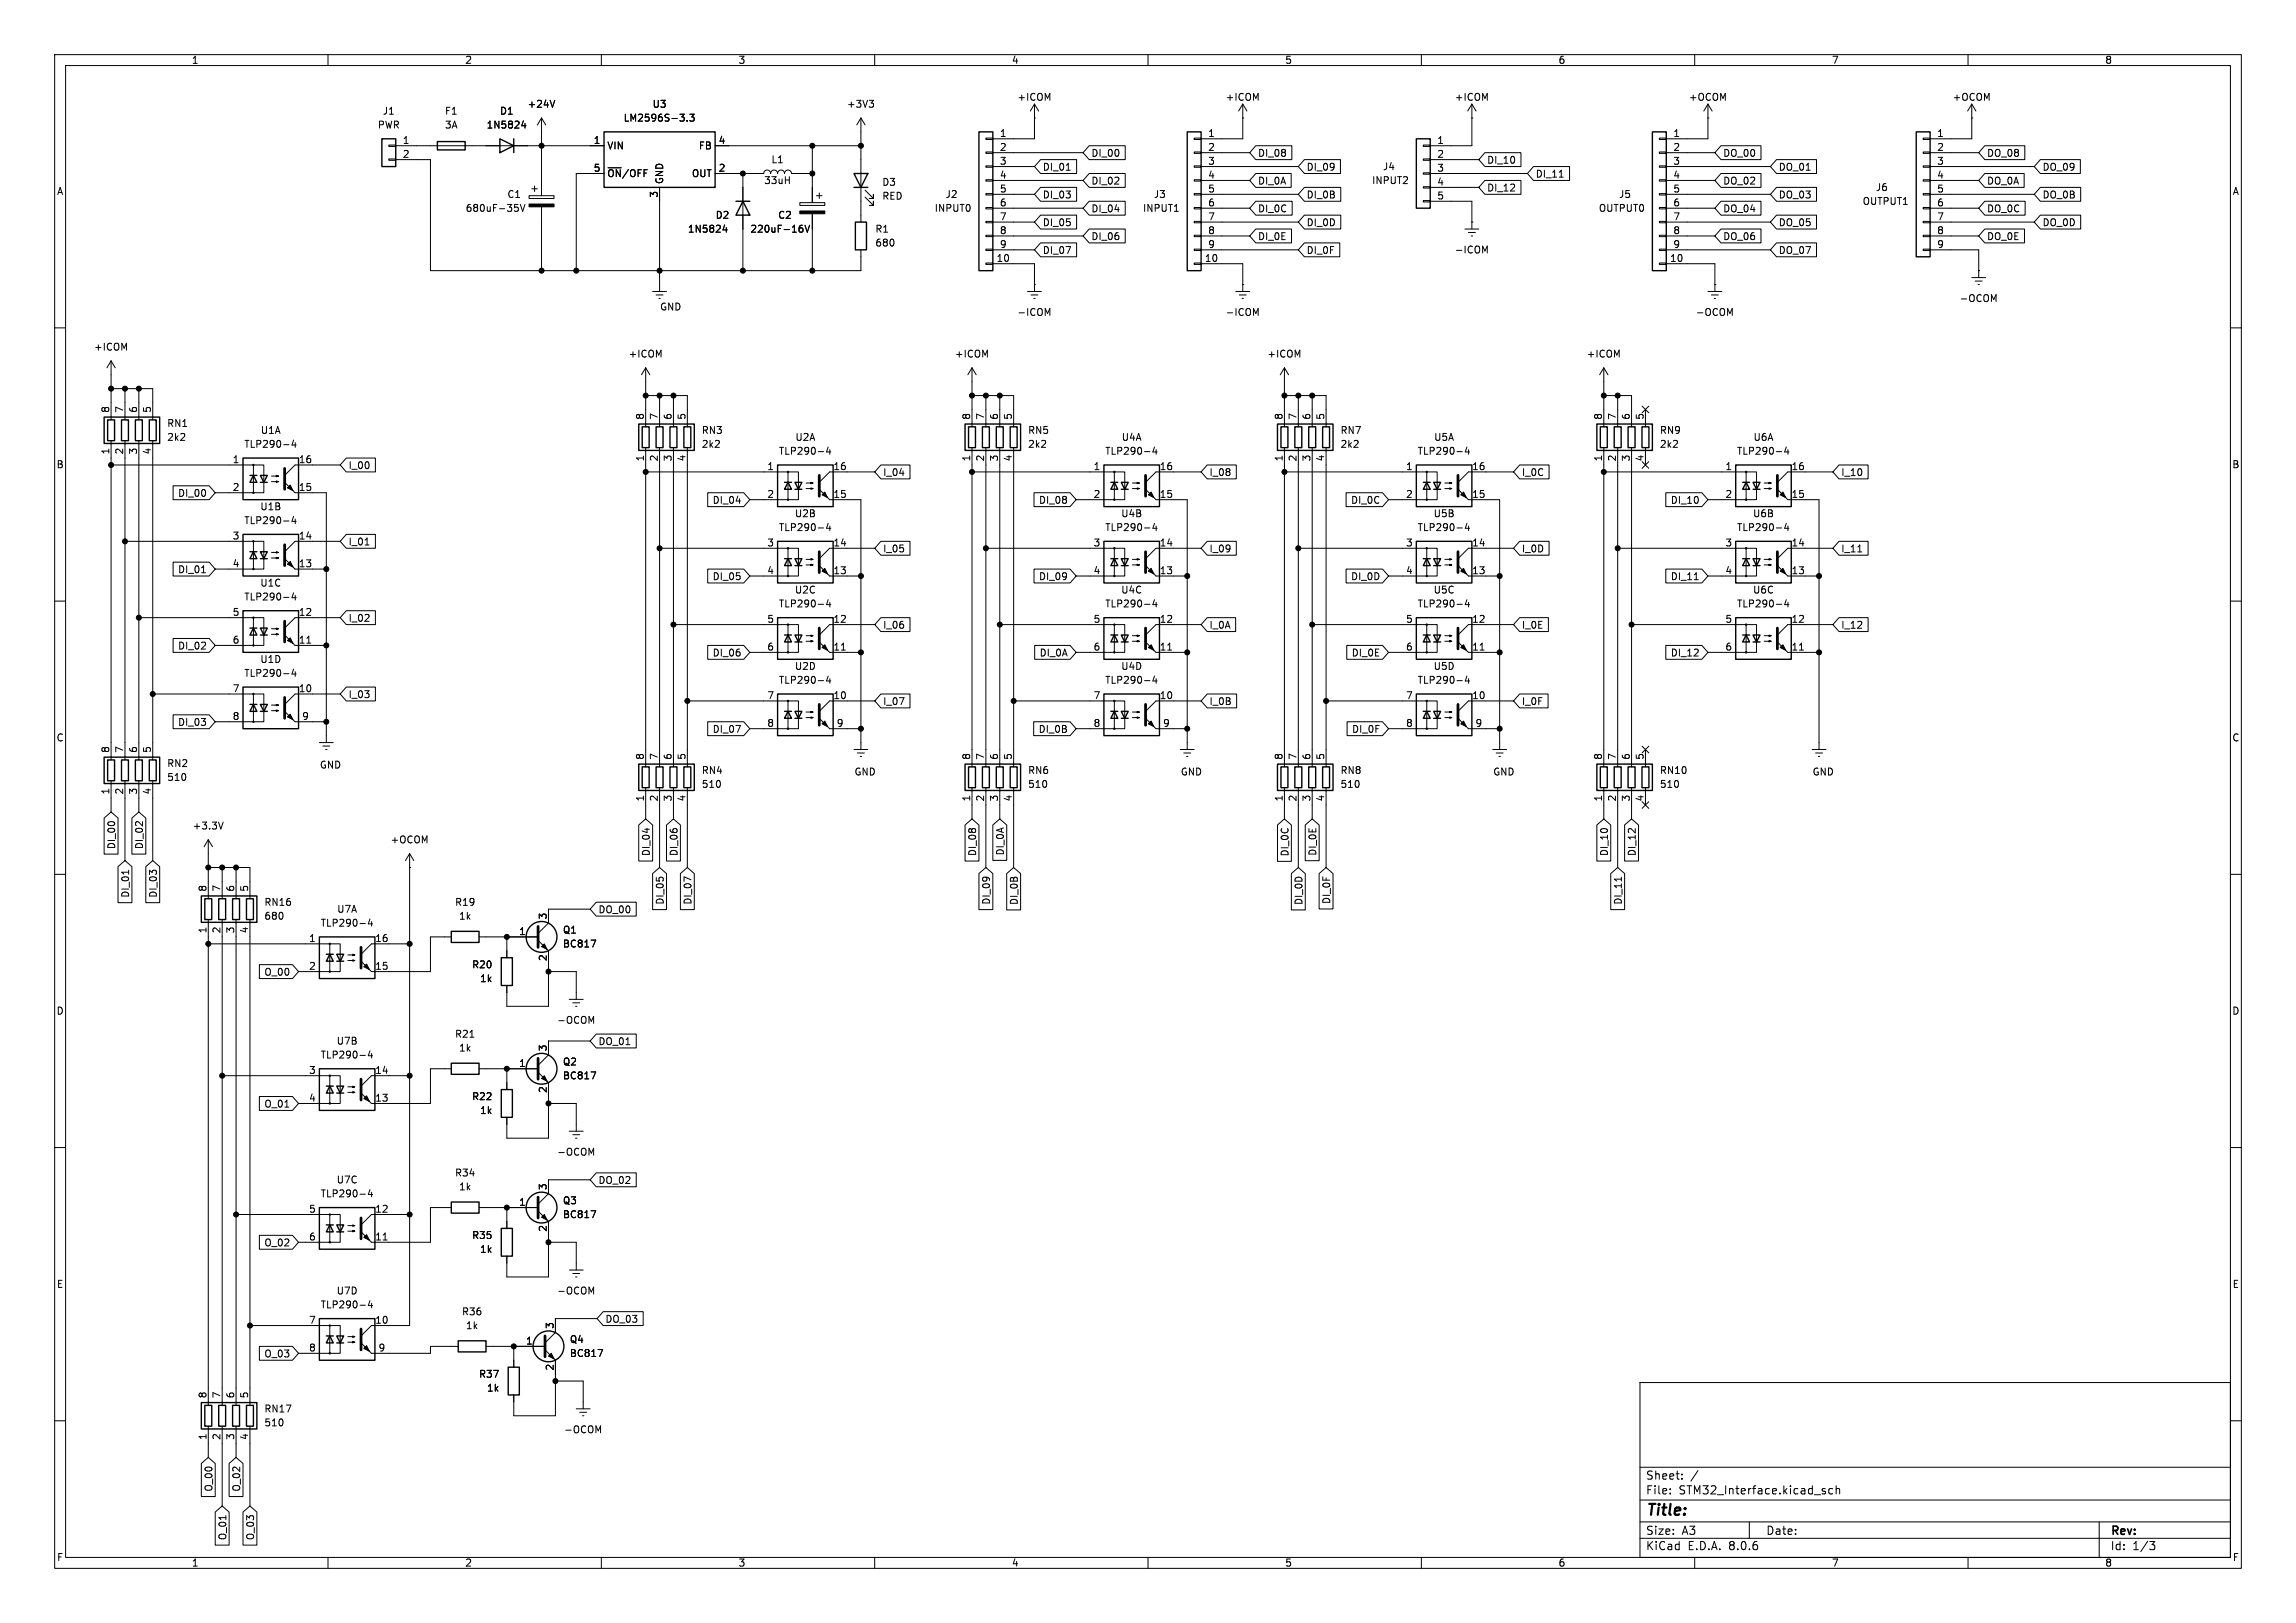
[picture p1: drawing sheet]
<svg xmlns="http://www.w3.org/2000/svg" width="420mm" height="297mm" viewBox="0 0 420 297" stroke-linecap="round" stroke-linejoin="round" font-family="sans-serif">
<defs><g id="words">
<text font-size="2.8" x="301" y="277.9">Title:</text>
<g font-size="2.1">
<text x="301" y="273.7">File:</text>
<text x="301" y="271">Sheet:</text>
<text x="307.1" y="273.7">STM32_Interface.kicad_sch</text>
<text x="301" y="281.1">Size:</text>
<text x="307.6" y="281.1">A3</text>
<text x="323" y="281.1">Date:</text>
<text x="386" y="281.3">Rev:</text>
<text x="301" y="283.9">KiCad</text>
<text x="308.7" y="283.9">E.D.A.</text>
<text x="316.3" y="283.9">8.0.6</text>
<text x="386" y="283.9">Id:</text>
<text x="390.1" y="283.9">1/3</text>
</g>
<g font-size="1.8">
<text x="35" y="11.9">1</text>
<text x="85" y="11.9">2</text>
<text x="135" y="11.9">3</text>
<text x="185" y="11.9">4</text>
<text x="235" y="11.9">5</text>
<text x="285" y="11.9">6</text>
<text x="335" y="11.9">7</text>
<text x="385" y="11.9">8</text>
<text x="69" y="23.7">PWR</text>
<text x="69.9" y="21.2">J1</text>
<text x="81.3" y="21.2">F1</text>
<text x="81.3" y="23.7">3A</text>
<text x="88.9" y="23.7">1N5824</text>
<text x="91.4" y="21.2">D1</text>
<text x="96.4" y="19.9">+24V</text>
<text x="114" y="22.5">LM2596S-3.3</text>
<text x="119.3" y="19.9">U3</text>
<text x="154.8" y="19.9">+3V3</text>
<text x="186" y="18.6">+ICOM</text>
<text x="224.1" y="18.6">+ICOM</text>
<text x="266" y="18.6">+ICOM</text>
<text x="308.8" y="18.6">+OCOM</text>
<text x="357.1" y="18.6">+OCOM</text>
<text x="73.6" y="26.4">1</text>
<text x="73.6" y="29">2</text>
<text x="108.5" y="26.4">1</text>
<text x="111" y="27.5">VIN</text>
<text x="127.7" y="27.5">FB</text>
<text x="131.4" y="26.4">4</text>
<text x="182.8" y="25.1">1</text>
<text x="182.8" y="27.7">2</text>
<text x="199.5" y="28.9">DI_00</text>
<text x="220.9" y="25.1">1</text>
<text x="220.9" y="27.7">2</text>
<text x="230" y="28.9">DI_08</text>
<text x="262.8" y="26.4">1</text>
<text x="262.8" y="29">2</text>
<text x="306" y="25.1">1</text>
<text x="306" y="27.7">2</text>
<text x="315.1" y="28.9">DO_00</text>
<text x="354.3" y="25.1">1</text>
<text x="354.3" y="27.7">2</text>
<text x="363.4" y="28.9">DO_08</text>
<text x="10.3" y="35.9">A</text>
<text x="108.5" y="31.5">5</text>
<text x="111" y="32.6">~{ON}/OFF</text>
<text x="121.5" y="33.8" transform="rotate(-90 121.5 33.8)">GND</text>
<text x="126.5" y="32.6">OUT</text>
<text x="131.4" y="31.5">2</text>
<text x="139.7" y="33.9">33uH</text>
<text x="141" y="30.1">L1</text>
<text x="161.3" y="34.2">D3</text>
<text x="182.8" y="30.2">3</text>
<text x="182.8" y="32.8">4</text>
<text x="182.8" y="35.3">5</text>
<text x="190.7" y="31.4">DI_01</text>
<text x="199.5" y="34">DI_02</text>
<text x="220.9" y="30.2">3</text>
<text x="220.9" y="32.8">4</text>
<text x="220.9" y="35.3">5</text>
<text x="230" y="34">DI_0A</text>
<text x="238.9" y="31.4">DI_09</text>
<text x="250.9" y="33.9">INPUT2</text>
<text x="252.9" y="31.3">J4</text>
<text x="262.8" y="31.5">3</text>
<text x="262.8" y="34">4</text>
<text x="271.9" y="30.2">DI_10</text>
<text x="271.9" y="35.2">DI_12</text>
<text x="280.8" y="32.7">DI_11</text>
<text x="306" y="30.2">3</text>
<text x="306" y="32.8">4</text>
<text x="306" y="35.3">5</text>
<text x="315.1" y="34">DO_02</text>
<text x="325.3" y="31.4">DO_01</text>
<text x="343" y="35.2">J6</text>
<text x="354.3" y="30.2">3</text>
<text x="354.3" y="32.8">4</text>
<text x="354.3" y="35.3">5</text>
<text x="363.4" y="34">DO_0A</text>
<text x="373.5" y="31.4">DO_09</text>
<text x="408.3" y="35.9">A</text>
<text x="85.1" y="39">680uF-35V</text>
<text x="92.7" y="36.4">C1</text>
<text x="120.4" y="36.3" transform="rotate(-90 120.4 36.3)">3</text>
<text x="130.8" y="40.2">D2</text>
<text x="142.2" y="40.2">C2</text>
<text x="161.3" y="36.7">RED</text>
<text x="170.9" y="39">INPUT0</text>
<text x="172.9" y="36.4">J2</text>
<text x="182.8" y="37.8">6</text>
<text x="182.8" y="40.4">7</text>
<text x="190.7" y="36.5">DI_03</text>
<text x="190.7" y="41.6">DI_05</text>
<text x="199.5" y="39.1">DI_04</text>
<text x="209" y="39">INPUT1</text>
<text x="211" y="36.4">J3</text>
<text x="220.9" y="37.8">6</text>
<text x="220.9" y="40.4">7</text>
<text x="230" y="39.1">DI_0C</text>
<text x="238.9" y="36.5">DI_0B</text>
<text x="238.9" y="41.6">DI_0D</text>
<text x="262.8" y="36.6">5</text>
<text x="292.4" y="39">OUTPUT0</text>
<text x="296.1" y="36.4">J5</text>
<text x="306" y="37.8">6</text>
<text x="306" y="40.4">7</text>
<text x="315.1" y="39.1">DO_04</text>
<text x="325.3" y="41.6">DO_05</text>
<text x="325.3" y="36.5">DO_03</text>
<text x="340.6" y="37.7">OUTPUT1</text>
<text x="354.3" y="37.8">6</text>
<text x="354.3" y="40.4">7</text>
<text x="363.4" y="39.1">DO_0C</text>
<text x="373.5" y="41.6">DO_0D</text>
<text x="373.5" y="36.5">DO_0B</text>
<text x="125.7" y="42.8">1N5824</text>
<text x="137.2" y="42.8">220uF-16V</text>
<text x="160" y="42.8">R1</text>
<text x="160" y="45.3">680</text>
<text x="182.8" y="42.9">8</text>
<text x="182.8" y="45.5">9</text>
<text x="190.7" y="46.7">DI_07</text>
<text x="199.5" y="44.1">DI_06</text>
<text x="220.9" y="42.9">8</text>
<text x="220.9" y="45.5">9</text>
<text x="230" y="44.1">DI_0E</text>
<text x="238.9" y="46.7">DI_0F</text>
<text x="266" y="46.6">-ICOM</text>
<text x="306" y="42.9">8</text>
<text x="306" y="45.5">9</text>
<text x="315.1" y="44.1">DO_06</text>
<text x="325.3" y="46.7">DO_07</text>
<text x="354.3" y="42.9">8</text>
<text x="354.3" y="45.5">9</text>
<text x="363.4" y="44.1">DO_0E</text>
<text x="182.2" y="48">10</text>
<text x="220.3" y="48">10</text>
<text x="305.4" y="48">10</text>
<text x="120.6" y="56.9">GND</text>
<text x="186" y="58">-ICOM</text>
<text x="224.1" y="58">-ICOM</text>
<text x="310.1" y="58">-OCOM</text>
<text x="358.4" y="55.5">-OCOM</text>
<text x="17.1" y="64.4">+ICOM</text>
<text x="114.9" y="65.6">+ICOM</text>
<text x="174.6" y="65.6">+ICOM</text>
<text x="231.7" y="65.6">+ICOM</text>
<text x="290.2" y="65.6">+ICOM</text>
<text x="20.1" y="75.6" transform="rotate(-90 20.1 75.6)">8</text>
<text x="22.6" y="75.6" transform="rotate(-90 22.6 75.6)">7</text>
<text x="25.1" y="75.6" transform="rotate(-90 25.1 75.6)">6</text>
<text x="27.7" y="75.6" transform="rotate(-90 27.7 75.6)">5</text>
<text x="117.9" y="76.9" transform="rotate(-90 117.9 76.9)">8</text>
<text x="120.4" y="76.9" transform="rotate(-90 120.4 76.9)">7</text>
<text x="122.9" y="76.9" transform="rotate(-90 122.9 76.9)">6</text>
<text x="125.5" y="76.9" transform="rotate(-90 125.5 76.9)">5</text>
<text x="177.5" y="76.9" transform="rotate(-90 177.5 76.9)">8</text>
<text x="180.1" y="76.9" transform="rotate(-90 180.1 76.9)">7</text>
<text x="182.6" y="76.9" transform="rotate(-90 182.6 76.9)">6</text>
<text x="185.2" y="76.9" transform="rotate(-90 185.2 76.9)">5</text>
<text x="234.7" y="76.9" transform="rotate(-90 234.7 76.9)">8</text>
<text x="237.2" y="76.9" transform="rotate(-90 237.2 76.9)">7</text>
<text x="239.8" y="76.9" transform="rotate(-90 239.8 76.9)">6</text>
<text x="242.3" y="76.9" transform="rotate(-90 242.3 76.9)">5</text>
<text x="293.1" y="76.9" transform="rotate(-90 293.1 76.9)">8</text>
<text x="295.7" y="76.9" transform="rotate(-90 295.7 76.9)">7</text>
<text x="298.2" y="76.9" transform="rotate(-90 298.2 76.9)">6</text>
<text x="300.7" y="76.9" transform="rotate(-90 300.7 76.9)">5</text>
<text x="20.1" y="83.3" transform="rotate(-90 20.1 83.3)">1</text>
<text x="22.6" y="83.3" transform="rotate(-90 22.6 83.3)">2</text>
<text x="25.1" y="83.3" transform="rotate(-90 25.1 83.3)">3</text>
<text x="27.7" y="83.3" transform="rotate(-90 27.7 83.3)">4</text>
<text x="30.5" y="80.9">2k2</text>
<text x="30.5" y="78.3">RN1</text>
<text x="44.6" y="82.1">TLP290-4</text>
<text x="47.6" y="79.6">U1A</text>
<text x="128.3" y="82.1">2k2</text>
<text x="128.3" y="79.6">RN3</text>
<text x="142.4" y="83.4">TLP290-4</text>
<text x="145.4" y="80.9">U2A</text>
<text x="188" y="82.1">2k2</text>
<text x="188" y="79.6">RN5</text>
<text x="202.1" y="83.4">TLP290-4</text>
<text x="205.1" y="80.9">U4A</text>
<text x="245.1" y="82.1">2k2</text>
<text x="245.1" y="79.6">RN7</text>
<text x="259.2" y="83.4">TLP290-4</text>
<text x="262.2" y="80.9">U5A</text>
<text x="303.5" y="79.6">RN9</text>
<text x="303.5" y="82.1">2k2</text>
<text x="317.6" y="83.4">TLP290-4</text>
<text x="320.7" y="80.9">U6A</text>
<text x="10.3" y="85.9">B</text>
<text x="42.5" y="84.8">1</text>
<text x="42.5" y="89.9">2</text>
<text x="54.6" y="89.9">15</text>
<text x="54.6" y="84.8">16</text>
<text x="63.7" y="86">I_00</text>
<text x="117.9" y="84.5" transform="rotate(-90 117.9 84.5)">1</text>
<text x="120.4" y="84.5" transform="rotate(-90 120.4 84.5)">2</text>
<text x="122.9" y="84.5" transform="rotate(-90 122.9 84.5)">3</text>
<text x="125.5" y="84.5" transform="rotate(-90 125.5 84.5)">4</text>
<text x="140.3" y="86.1">1</text>
<text x="152.4" y="86.1">16</text>
<text x="161.4" y="87.3">I_04</text>
<text x="177.5" y="84.5" transform="rotate(-90 177.5 84.5)">1</text>
<text x="180.1" y="84.5" transform="rotate(-90 180.1 84.5)">2</text>
<text x="182.6" y="84.5" transform="rotate(-90 182.6 84.5)">3</text>
<text x="185.2" y="84.5" transform="rotate(-90 185.2 84.5)">4</text>
<text x="200" y="86.1">1</text>
<text x="212" y="86.1">16</text>
<text x="221.1" y="87.3">I_08</text>
<text x="234.7" y="84.5" transform="rotate(-90 234.7 84.5)">1</text>
<text x="237.2" y="84.5" transform="rotate(-90 237.2 84.5)">2</text>
<text x="239.8" y="84.5" transform="rotate(-90 239.8 84.5)">3</text>
<text x="242.3" y="84.5" transform="rotate(-90 242.3 84.5)">4</text>
<text x="257.1" y="86.1">1</text>
<text x="269.2" y="86.1">16</text>
<text x="278.3" y="87.3">I_0C</text>
<text x="293.1" y="84.5" transform="rotate(-90 293.1 84.5)">1</text>
<text x="295.7" y="84.5" transform="rotate(-90 295.7 84.5)">2</text>
<text x="298.2" y="84.5" transform="rotate(-90 298.2 84.5)">3</text>
<text x="300.7" y="84.5" transform="rotate(-90 300.7 84.5)">4</text>
<text x="315.5" y="86.1">1</text>
<text x="327.6" y="86.1">16</text>
<text x="336.7" y="87.3">I_10</text>
<text x="408.2" y="85.9">B</text>
<text x="32.5" y="91.1">DI_00</text>
<text x="47.5" y="93.6">U1B</text>
<text x="130.3" y="92.4">DI_04</text>
<text x="140.3" y="91.2">2</text>
<text x="145.3" y="94.8">U2B</text>
<text x="152.4" y="91.2">15</text>
<text x="190" y="92.4">DI_08</text>
<text x="200" y="91.2">2</text>
<text x="205" y="94.8">U4B</text>
<text x="212" y="91.2">15</text>
<text x="247" y="92.4">DI_0C</text>
<text x="257.1" y="91.2">2</text>
<text x="262.2" y="94.8">U5B</text>
<text x="269.2" y="91.2">15</text>
<text x="305.5" y="92.4">DI_10</text>
<text x="315.5" y="91.2">2</text>
<text x="320.6" y="94.8">U6B</text>
<text x="327.6" y="91.2">15</text>
<text x="42.5" y="98.8">3</text>
<text x="44.6" y="96.1">TLP290-4</text>
<text x="54.6" y="98.8">14</text>
<text x="63.7" y="100">I_01</text>
<text x="140.3" y="100.1">3</text>
<text x="142.4" y="97.4">TLP290-4</text>
<text x="152.4" y="100.1">14</text>
<text x="161.4" y="101.3">I_05</text>
<text x="200" y="100.1">3</text>
<text x="202.1" y="97.4">TLP290-4</text>
<text x="212" y="100.1">14</text>
<text x="221.1" y="101.3">I_09</text>
<text x="257.1" y="100.1">3</text>
<text x="259.2" y="97.4">TLP290-4</text>
<text x="269.2" y="100.1">14</text>
<text x="278.3" y="101.3">I_0D</text>
<text x="315.5" y="100.1">3</text>
<text x="317.6" y="97.4">TLP290-4</text>
<text x="327.6" y="100.1">14</text>
<text x="336.7" y="101.3">I_11</text>
<text x="32.5" y="105.1">DI_01</text>
<text x="42.5" y="103.9">4</text>
<text x="47.5" y="107.5">U1C</text>
<text x="54.6" y="103.9">13</text>
<text x="130.3" y="106.4">DI_05</text>
<text x="140.3" y="105.2">4</text>
<text x="152.4" y="105.2">13</text>
<text x="190" y="106.4">DI_09</text>
<text x="200" y="105.2">4</text>
<text x="212" y="105.2">13</text>
<text x="247" y="106.4">DI_0D</text>
<text x="257.1" y="105.2">4</text>
<text x="269.2" y="105.2">13</text>
<text x="305.5" y="106.4">DI_11</text>
<text x="315.5" y="105.2">4</text>
<text x="327.6" y="105.2">13</text>
<text x="42.5" y="112.8">5</text>
<text x="44.6" y="110.1">TLP290-4</text>
<text x="54.6" y="112.8">12</text>
<text x="63.7" y="114">I_02</text>
<text x="142.4" y="111.4">TLP290-4</text>
<text x="145.3" y="108.8">U2C</text>
<text x="202.1" y="111.4">TLP290-4</text>
<text x="205" y="108.8">U4C</text>
<text x="259.2" y="111.4">TLP290-4</text>
<text x="262.2" y="108.8">U5C</text>
<text x="317.6" y="111.4">TLP290-4</text>
<text x="320.6" y="108.8">U6C</text>
<text x="32.5" y="119.1">DI_02</text>
<text x="42.5" y="117.9">6</text>
<text x="54.6" y="117.9">11</text>
<text x="140.3" y="114">5</text>
<text x="140.3" y="119.1">6</text>
<text x="152.4" y="119.1">11</text>
<text x="152.4" y="114">12</text>
<text x="161.4" y="115.3">I_06</text>
<text x="200" y="114">5</text>
<text x="200" y="119.1">6</text>
<text x="212" y="119.1">11</text>
<text x="212" y="114">12</text>
<text x="221.1" y="115.3">I_0A</text>
<text x="257.1" y="114">5</text>
<text x="257.1" y="119.1">6</text>
<text x="269.2" y="119.1">11</text>
<text x="269.2" y="114">12</text>
<text x="278.3" y="115.3">I_0E</text>
<text x="315.5" y="114">5</text>
<text x="315.5" y="119.1">6</text>
<text x="327.6" y="119.1">11</text>
<text x="327.6" y="114">12</text>
<text x="336.7" y="115.3">I_12</text>
<text x="44.6" y="124.1">TLP290-4</text>
<text x="47.5" y="121.5">U1D</text>
<text x="130.3" y="120.3">DI_06</text>
<text x="142.4" y="125.3">TLP290-4</text>
<text x="145.3" y="122.8">U2D</text>
<text x="190.1" y="120.3">DI_0A</text>
<text x="202.1" y="125.3">TLP290-4</text>
<text x="205" y="122.8">U4D</text>
<text x="247.2" y="120.3">DI_0E</text>
<text x="259.2" y="125.3">TLP290-4</text>
<text x="262.2" y="122.8">U5D</text>
<text x="305.5" y="120.3">DI_12</text>
<text x="42.5" y="126.7">7</text>
<text x="42.5" y="131.8">8</text>
<text x="54.6" y="126.7">10</text>
<text x="55.2" y="131.8">9</text>
<text x="63.7" y="128">I_03</text>
<text x="140.3" y="128">7</text>
<text x="152.4" y="128">10</text>
<text x="161.4" y="129.2">I_07</text>
<text x="200" y="128">7</text>
<text x="212" y="128">10</text>
<text x="221.1" y="129.2">I_0B</text>
<text x="257.1" y="128">7</text>
<text x="269.2" y="128">10</text>
<text x="278.3" y="129.2">I_0F</text>
<text x="10.3" y="135.9">C</text>
<text x="20.1" y="137.9" transform="rotate(-90 20.1 137.9)">8</text>
<text x="22.6" y="137.9" transform="rotate(-90 22.6 137.9)">7</text>
<text x="25.1" y="137.9" transform="rotate(-90 25.1 137.9)">6</text>
<text x="27.7" y="137.9" transform="rotate(-90 27.7 137.9)">5</text>
<text x="32.5" y="133">DI_03</text>
<text x="130.3" y="134.3">DI_07</text>
<text x="140.3" y="133.1">8</text>
<text x="153" y="133.1">9</text>
<text x="189.9" y="134.3">DI_0B</text>
<text x="200" y="133.1">8</text>
<text x="212.7" y="133.1">9</text>
<text x="247.2" y="134.3">DI_0F</text>
<text x="257.1" y="133.1">8</text>
<text x="269.8" y="133.1">9</text>
<text x="408.2" y="135.9">C</text>
<text x="30.5" y="143.1">510</text>
<text x="30.5" y="140.6">RN2</text>
<text x="58.4" y="140.7">GND</text>
<text x="117.9" y="139.1" transform="rotate(-90 117.9 139.1)">8</text>
<text x="120.4" y="139.1" transform="rotate(-90 120.4 139.1)">7</text>
<text x="122.9" y="139.1" transform="rotate(-90 122.9 139.1)">6</text>
<text x="125.5" y="139.1" transform="rotate(-90 125.5 139.1)">5</text>
<text x="128.3" y="141.8">RN4</text>
<text x="156.2" y="142">GND</text>
<text x="177.5" y="139.1" transform="rotate(-90 177.5 139.1)">8</text>
<text x="180.1" y="139.1" transform="rotate(-90 180.1 139.1)">7</text>
<text x="182.6" y="139.1" transform="rotate(-90 182.6 139.1)">6</text>
<text x="185.2" y="139.1" transform="rotate(-90 185.2 139.1)">5</text>
<text x="188" y="141.8">RN6</text>
<text x="215.9" y="142">GND</text>
<text x="234.7" y="139.1" transform="rotate(-90 234.7 139.1)">8</text>
<text x="237.2" y="139.1" transform="rotate(-90 237.2 139.1)">7</text>
<text x="239.8" y="139.1" transform="rotate(-90 239.8 139.1)">6</text>
<text x="242.3" y="139.1" transform="rotate(-90 242.3 139.1)">5</text>
<text x="245.1" y="141.8">RN8</text>
<text x="273" y="142">GND</text>
<text x="293.1" y="139.1" transform="rotate(-90 293.1 139.1)">8</text>
<text x="295.7" y="139.1" transform="rotate(-90 295.7 139.1)">7</text>
<text x="298.2" y="139.1" transform="rotate(-90 298.2 139.1)">6</text>
<text x="300.7" y="139.1" transform="rotate(-90 300.7 139.1)">5</text>
<text x="303.5" y="141.8">RN10</text>
<text x="331.5" y="142">GND</text>
<text x="20.1" y="145.5" transform="rotate(-90 20.1 145.5)">1</text>
<text x="22.6" y="145.5" transform="rotate(-90 22.6 145.5)">2</text>
<text x="25.1" y="145.5" transform="rotate(-90 25.1 145.5)">3</text>
<text x="27.7" y="145.5" transform="rotate(-90 27.7 145.5)">4</text>
<text x="117.9" y="146.8" transform="rotate(-90 117.9 146.8)">1</text>
<text x="120.4" y="146.8" transform="rotate(-90 120.4 146.8)">2</text>
<text x="122.9" y="146.8" transform="rotate(-90 122.9 146.8)">3</text>
<text x="125.5" y="146.8" transform="rotate(-90 125.5 146.8)">4</text>
<text x="128.3" y="144.4">510</text>
<text x="177.5" y="146.8" transform="rotate(-90 177.5 146.8)">1</text>
<text x="180.1" y="146.8" transform="rotate(-90 180.1 146.8)">2</text>
<text x="182.6" y="146.8" transform="rotate(-90 182.6 146.8)">3</text>
<text x="185.2" y="146.8" transform="rotate(-90 185.2 146.8)">4</text>
<text x="188" y="144.4">510</text>
<text x="234.7" y="146.8" transform="rotate(-90 234.7 146.8)">1</text>
<text x="237.2" y="146.8" transform="rotate(-90 237.2 146.8)">2</text>
<text x="239.8" y="146.8" transform="rotate(-90 239.8 146.8)">3</text>
<text x="242.3" y="146.8" transform="rotate(-90 242.3 146.8)">4</text>
<text x="245.1" y="144.4">510</text>
<text x="293.1" y="146.8" transform="rotate(-90 293.1 146.8)">1</text>
<text x="295.7" y="146.8" transform="rotate(-90 295.7 146.8)">2</text>
<text x="298.2" y="146.8" transform="rotate(-90 298.2 146.8)">3</text>
<text x="300.7" y="146.8" transform="rotate(-90 300.7 146.8)">4</text>
<text x="303.5" y="144.4">510</text>
<text x="21.3" y="155.5" transform="rotate(-90 21.3 155.5)">DI_00</text>
<text x="26.4" y="155.5" transform="rotate(-90 26.4 155.5)">DI_02</text>
<text x="35.2" y="152">+3.3V</text>
<text x="71.4" y="154.5">+OCOM</text>
<text x="119.1" y="156.8" transform="rotate(-90 119.1 156.8)">DI_04</text>
<text x="124.1" y="156.8" transform="rotate(-90 124.1 156.8)">DI_06</text>
<text x="178.8" y="156.8" transform="rotate(-90 178.8 156.8)">DI_08</text>
<text x="183.8" y="156.6" transform="rotate(-90 183.8 156.6)">DI_0A</text>
<text x="235.9" y="156.8" transform="rotate(-90 235.9 156.8)">DI_0C</text>
<text x="241" y="156.7" transform="rotate(-90 241 156.7)">DI_0E</text>
<text x="294.3" y="156.8" transform="rotate(-90 294.3 156.8)">DI_10</text>
<text x="299.4" y="156.8" transform="rotate(-90 299.4 156.8)">DI_12</text>
<text x="23.8" y="164.4" transform="rotate(-90 23.8 164.4)">DI_01</text>
<text x="28.9" y="164.4" transform="rotate(-90 28.9 164.4)">DI_03</text>
<text x="37.8" y="163.3" transform="rotate(-90 37.8 163.3)">8</text>
<text x="40.4" y="163.3" transform="rotate(-90 40.4 163.3)">7</text>
<text x="42.9" y="163.3" transform="rotate(-90 42.9 163.3)">6</text>
<text x="45.5" y="163.3" transform="rotate(-90 45.5 163.3)">5</text>
<text x="48.3" y="166">RN16</text>
<text x="61.6" y="167.2">U7A</text>
<text x="83.1" y="166">R19</text>
<text x="109.4" y="167.3">DO_00</text>
<text x="121.6" y="165.6" transform="rotate(-90 121.6 165.6)">DI_05</text>
<text x="126.7" y="165.6" transform="rotate(-90 126.7 165.6)">DI_07</text>
<text x="181.3" y="165.6" transform="rotate(-90 181.3 165.6)">DI_09</text>
<text x="186.4" y="165.7" transform="rotate(-90 186.4 165.7)">DI_0B</text>
<text x="238.4" y="165.7" transform="rotate(-90 238.4 165.7)">DI_0D</text>
<text x="243.5" y="165.5" transform="rotate(-90 243.5 165.5)">DI_0F</text>
<text x="296.9" y="165.6" transform="rotate(-90 296.9 165.6)">DI_11</text>
<text x="37.8" y="170.9" transform="rotate(-90 37.8 170.9)">1</text>
<text x="40.4" y="170.9" transform="rotate(-90 40.4 170.9)">2</text>
<text x="42.9" y="170.9" transform="rotate(-90 42.9 170.9)">3</text>
<text x="45.5" y="170.9" transform="rotate(-90 45.5 170.9)">4</text>
<text x="48.3" y="168.5">680</text>
<text x="56.4" y="172.5">1</text>
<text x="58.6" y="169.8">TLP290-4</text>
<text x="68.5" y="172.5">16</text>
<text x="83.9" y="168.5">1k</text>
<text x="94.9" y="171.2">1</text>
<text x="100.1" y="168.3" transform="rotate(-90 100.1 168.3)">3</text>
<text x="102.9" y="173.6">BC817</text>
<text x="102.9" y="171">Q1</text>
<text x="48.3" y="178.8">O_00</text>
<text x="56.4" y="177.5">2</text>
<text x="68.5" y="177.5">15</text>
<text x="86.3" y="177.4">R20</text>
<text x="87.7" y="179.9">1k</text>
<text x="100.1" y="176" transform="rotate(-90 100.1 176)">2</text>
<text x="10.3" y="185.9">D</text>
<text x="408.2" y="185.9">D</text>
<text x="61.5" y="191.4">U7B</text>
<text x="83.1" y="190.1">R21</text>
<text x="101.8" y="187.6">-OCOM</text>
<text x="109.4" y="191.5">DO_01</text>
<text x="56.4" y="196.6">3</text>
<text x="58.6" y="193.9">TLP290-4</text>
<text x="68.5" y="196.6">14</text>
<text x="83.9" y="192.6">1k</text>
<text x="94.9" y="195.3">1</text>
<text x="100.1" y="192.5" transform="rotate(-90 100.1 192.5)">3</text>
<text x="102.9" y="197.7">BC817</text>
<text x="102.9" y="195.2">Q2</text>
<text x="48.3" y="202.9">O_01</text>
<text x="56.4" y="201.7">4</text>
<text x="68.5" y="201.7">13</text>
<text x="86.3" y="201.5">R22</text>
<text x="100.1" y="200.1" transform="rotate(-90 100.1 200.1)">2</text>
<text x="87.7" y="204.1">1k</text>
<text x="83.1" y="215.5">R34</text>
<text x="101.8" y="211.7">-OCOM</text>
<text x="56.4" y="222">5</text>
<text x="58.6" y="219.3">TLP290-4</text>
<text x="61.5" y="216.8">U7C</text>
<text x="68.5" y="222">12</text>
<text x="83.9" y="218">1k</text>
<text x="94.9" y="220.7">1</text>
<text x="100.1" y="217.9" transform="rotate(-90 100.1 217.9)">3</text>
<text x="102.9" y="220.6">Q3</text>
<text x="109.4" y="216.9">DO_02</text>
<text x="56.4" y="227.1">6</text>
<text x="68.5" y="227.1">11</text>
<text x="86.3" y="226.9">R35</text>
<text x="100.1" y="225.5" transform="rotate(-90 100.1 225.5)">2</text>
<text x="102.9" y="223.1">BC817</text>
<text x="48.3" y="228.3">O_02</text>
<text x="87.7" y="229.5">1k</text>
<text x="10.3" y="235.9">E</text>
<text x="58.6" y="239.6">TLP290-4</text>
<text x="61.5" y="237.1">U7D</text>
<text x="101.8" y="237.1">-OCOM</text>
<text x="408.3" y="235.9">E</text>
<text x="56.4" y="242.3">7</text>
<text x="68.5" y="242.3">10</text>
<text x="84.4" y="240.9">R36</text>
<text x="85.1" y="243.4">1k</text>
<text x="101.3" y="243.3" transform="rotate(-90 101.3 243.3)">3</text>
<text x="104.1" y="246">Q4</text>
<text x="110.6" y="242.3">DO_03</text>
<text x="48.3" y="248.6">O_03</text>
<text x="56.4" y="247.4">8</text>
<text x="69.1" y="247.4">9</text>
<text x="96.1" y="246.1">1</text>
<text x="101.3" y="250.9" transform="rotate(-90 101.3 250.9)">2</text>
<text x="104.1" y="248.5">BC817</text>
<text x="37.8" y="256" transform="rotate(-90 37.8 256)">8</text>
<text x="40.4" y="256" transform="rotate(-90 40.4 256)">7</text>
<text x="42.9" y="256" transform="rotate(-90 42.9 256)">6</text>
<text x="45.5" y="256" transform="rotate(-90 45.5 256)">5</text>
<text x="87.5" y="252.3">R37</text>
<text x="89" y="254.9">1k</text>
<text x="37.8" y="263.6" transform="rotate(-90 37.8 263.6)">1</text>
<text x="40.4" y="263.6" transform="rotate(-90 40.4 263.6)">2</text>
<text x="42.9" y="263.6" transform="rotate(-90 42.9 263.6)">3</text>
<text x="45.5" y="263.6" transform="rotate(-90 45.5 263.6)">4</text>
<text x="48.3" y="258.7">RN17</text>
<text x="48.3" y="261.2">510</text>
<text x="103.1" y="262.5">-OCOM</text>
<text x="39.1" y="273" transform="rotate(-90 39.1 273)">O_00</text>
<text x="44.1" y="273" transform="rotate(-90 44.1 273)">O_02</text>
<text x="41.6" y="281.9" transform="rotate(-90 41.6 281.9)">O_01</text>
<text x="46.7" y="281.9" transform="rotate(-90 46.7 281.9)">O_03</text>
<text x="10.3" y="285.9">F</text>
<text x="35" y="286.9">1</text>
<text x="85" y="286.9">2</text>
<text x="135" y="286.9">3</text>
<text x="185" y="286.9">4</text>
<text x="235" y="286.9">5</text>
<text x="285" y="286.9">6</text>
<text x="335" y="286.9">7</text>
<text x="385" y="286.9">8</text>
<text x="408.3" y="285.9">F</text>
</g>
</g></defs>
<g fill="none" stroke="#000" stroke-width=".18">
<path d="M10 10h400v277h-400zM12 12h396v273h-396zM60 10v2M101.5 18.4l-.4 1.2M110 10v2M159 18.4h.8l-.4 .4M159.5 18.8l.3 .3v.3l-.3 .2M160 10v2M189.2 19.1v6.3h-7.6M189.2 19.1l-.7 1.2M189.2 19.1l.8 1.2M210 10v2"/>
<path d="M227.3 19.1l-.7 1.2M227.3 19.1v6.3h-7.6M227.3 19.1l.8 1.2M260 10v2M269.2 19.1v7.6h-7.6M269.2 19.1l-.7 1.2M269.2 19.1l.8 1.2M310 10v2M312.4 19.1v6.3h-7.6M312.4 19.1l-.7 1.2M312.4 19.1l.8 1.2M360 10v2"/>
<path d="M360.7 19.1v6.3h-7.6M360.7 19.1l-.8 1.2M360.7 19.1l.7 1.2M71.1 29.1h1.3v.2h-1.3zM71.1 26.5h1.3v.3h-1.3zM72.4 29.2h6.3v20.3h78.8v-3.8M72.4 26.7h38.1M94.2 37.4h.6M94.3 37.9h.3l.2 .2v.5l-.5 .1M95.2 37.4l.4 1.3 .4-1.3M95.7 22.1l-.3 .9h.8M96 22.6v.8"/>
<path d="M96.8 35.8h4.5v.5h-4.5zM97.3 34.5h1M97.8 34v1.1M99.1 21.6l-.8 1.3M99.1 21.6v14.2M99.1 37.8v11.7M99.1 21.6l.7 1.3M110.5 31.8h-5.1v17.7M120.6 34.3v19M125.7 22v.2M126.2 20.9h.8l-.5 .5 .4 .1v.5l-.2 .2-.5-.2M130.8 31.8h8.9a.64 .64 0 0 1 .6-.7 .64 .64 0 0 1 .7 .7 .64 .64 0 0 1 .6-.7 .64 .64 0 0 1 .6 .7 .64 .64 0 0 1 .7-.7 .64 .64 0 0 1 .6 .7 .64 .64 0 0 1 .6-.7 .64 .64 0 0 1 .7 .7h3.8"/>
<path d="M130.8 26.7h26.7M135.9 31.8v17.7M146.3 37.1h4.6v.5h-4.6zM148.6 26.7v10.4M148.6 39.1v10.4M149.4 35.8h1M149.9 35.3v1M157.5 21.6v19M157.5 21.6l-.8 1.3M157.5 21.6l.7 1.3M158.2 36.1l1.6 1.5v-.8v.8h-.8M158.2 34.8l1.6 1.5v-.7v.7h-.8"/>
<path d="M180.3 38h1.3v.2h-1.3zM180.3 35.4h1.3v.3h-1.3zM180.3 32.9h1.3v.2h-1.3zM180.3 30.4h1.3v.2h-1.3zM180.3 27.8h1.3v.3h-1.3zM180.3 25.3h1.3v.2h-1.3zM181.6 27.9h16.5M181.6 30.5h7.6M181.6 33h16.5M181.6 35.6h7.6M181.6 38.1h16.5M189.2 21.6h.1"/>
<path d="M190.3 34.3h6.6v2.5h-6.6l-1.1-1.2zM190.3 29.2h6.6v2.6h-6.6l-1.1-1.3zM190.3 39.4h6.6v2.5h-6.6l-1.1-1.3zM195.1 31.2h.7M199.2 31.8h6.6v2.5h-6.6l-1.1-1.3zM199.2 26.7h6.6v2.5h-6.6l-1.1-1.3zM199.2 36.8h6.6v2.6h-6.6l-1.1-1.3zM214.8 38.7h.7M218.4 38h1.3v.2h-1.3zM218.4 35.4h1.3v.3h-1.3zM218.4 32.9h1.3v.2h-1.3zM218.4 30.4h1.3v.2h-1.3z"/>
<path d="M218.4 27.8h1.3v.3h-1.3zM218.4 25.3h1.3v.2h-1.3zM219.7 27.9h8.9M219.7 30.5h17.8M219.7 33h8.9M219.7 35.6h17.8M219.7 38.1h8.9M227.3 21.6h.1M229.7 31.8h6.5v2.5h-6.5l-1.1-1.3zM229.7 26.7h6.6v2.5h-6.6l-1.1-1.3zM229.7 36.8h6.7v2.6h-6.7l-1.1-1.3zM238.6 29.2h6.6v2.6h-6.6l-1.1-1.3z"/>
<path d="M238.6 34.3h6.7v2.5h-6.7l-1.1-1.2zM238.6 39.4h6.7v2.5h-6.7l-1.1-1.3zM260.3 36.7h1.3v.3h-1.3zM260.3 34.2h1.3v.2h-1.3zM260.3 31.6h1.3v.3h-1.3zM260.3 29.1h1.3v.2h-1.3zM260.3 26.5h1.3v.3h-1.3zM261.6 31.8h17.8M261.6 29.2h8.9M261.6 36.8h7.6v5.1M261.6 34.3h8.9M269.2 21.6h.1"/>
<path d="M271.6 27.9h6.6v2.6h-6.6l-1.1-1.3zM271.6 33h6.6v2.6h-6.6l-1.1-1.3zM280.5 30.5h6.6v2.5h-6.6l-1.1-1.2zM285.2 32.4h.7M303.5 38h1.3v.2h-1.3zM303.5 35.4h1.3v.3h-1.3zM303.5 32.9h1.3v.2h-1.3zM303.5 30.4h1.3v.2h-1.3zM303.5 27.8h1.3v.3h-1.3zM303.5 25.3h1.3v.2h-1.3zM304.8 27.9h8.9M304.8 30.5h19"/>
<path d="M304.8 33h8.9M304.8 35.6h19M304.8 38.1h8.9M312.4 21.6h.1M314.8 36.8h7.3v2.6h-7.3l-1.1-1.3zM314.8 31.8h7.3v2.5h-7.3l-1.1-1.3zM314.8 26.7h7.3v2.5h-7.3l-1.1-1.3zM325 39.4h7.3v2.5h-7.3l-1.2-1.3zM325 34.3h7.3v2.5h-7.3l-1.2-1.2zM325 29.2h7.3v2.6h-7.3l-1.2-1.3zM351.8 38h1.3v.2h-1.3zM351.8 35.4h1.3v.3h-1.3z"/>
<path d="M351.8 32.9h1.3v.2h-1.3zM351.8 30.4h1.3v.2h-1.3zM351.8 27.8h1.3v.3h-1.3zM351.8 25.3h1.3v.2h-1.3zM353.1 27.9h8.8M353.1 30.5h19M353.1 33h8.8M353.1 35.6h19M353.1 38.1h8.8M360.7 21.6h.1M363.1 26.7h7.3v2.5h-7.3l-1.2-1.3zM363.1 36.8h7.3v2.6h-7.3l-1.2-1.3z"/>
<path d="M363.1 31.8h7.2v2.5h-7.2l-1.2-1.3zM373.2 29.2h7.3v2.6h-7.3l-1.1-1.3zM373.2 39.4h7.4v2.5h-7.4l-1.1-1.3zM373.2 34.3h7.4v2.5h-7.4l-1.1-1.2zM10 60h2M119.4 53.3h2.5M120 54h1.3M120.5 54.6h.3M132.6 41.2l-.3 .9h.7M132.9 41.6v.9M146.4 41.7l.4 .1 .1 .1-.1 .5-.4 .1M146.8 41.2l-.4 .1"/>
<path d="M147.2 41.2l.5 1.3 .4-1.3M180.3 48.1h1.3v.3h-1.3zM180.3 45.6h1.3v.2h-1.3zM180.3 43.1h1.3v.2h-1.3zM180.3 40.5h1.3v.3h-1.3zM181.6 48.3h7.6v5M181.6 40.6h7.6M181.6 43.2h16.5M181.6 45.7h7.6M188 53.3h2.5M188.6 54h1.3M189.1 54.6h.3"/>
<path d="M189.2 52.1h.1M190.3 44.4h6.6v2.6h-6.6l-1.1-1.3zM191.6 57.4l.4-.9v1.2M199.2 41.9h6.6v2.6h-6.6l-1.1-1.3zM218.4 48.1h1.3v.3h-1.3zM218.4 45.6h1.3v.2h-1.3zM218.4 43.1h1.3v.2h-1.3zM218.4 40.5h1.3v.3h-1.3zM219.7 48.3h7.6v5M219.7 40.6h17.8M219.7 43.2h8.9M219.7 45.7h17.8"/>
<path d="M226.1 53.3h2.5M226.7 54h1.3M227.2 54.6h.3M227.3 52.1h.1M229.7 41.9h6.5v2.6h-6.5l-1.1-1.3zM229.7 57.4l.4-.9v1.2M238.6 44.4h6.5v2.6h-6.5l-1.1-1.3zM268 41.9h2.5M268.6 42.5h1.3M269.1 43.2h.3M269.2 40.6h.1M271.6 45.9l.5-.9v1.3"/>
<path d="M303.5 48.1h1.3v.3h-1.3zM303.5 45.6h1.3v.2h-1.3zM303.5 43.1h1.3v.2h-1.3zM303.5 40.5h1.3v.3h-1.3zM304.8 48.3h8.9v5M304.8 40.6h19M304.8 43.2h8.9M304.8 45.7h19M312.4 53.3h2.6M313.1 54h1.2M313.6 54.6h.2M313.7 52.1h.1"/>
<path d="M314.8 41.9h7.3v2.6h-7.3l-1.1-1.3zM316.4 57.4l.5-.9v1.2M325 44.4h7.3v2.6h-7.3l-1.2-1.3zM351.8 45.6h1.3v.2h-1.3zM351.8 43.1h1.3v.2h-1.3zM351.8 40.5h1.3v.3h-1.3zM353.1 40.6h19M353.1 43.2h8.8M353.1 45.7h8.8v5.1M360.7 50.8h2.5M361.3 51.4h1.3M361.8 52.1h.3"/>
<path d="M361.9 49.5h.1M363.1 41.9h7.2v2.6h-7.2l-1.2-1.3zM364.7 54.8l.4-.9v1.3M408 60h2M20.3 66v10.8M20.3 71.1h7.6v5.7M20.3 66l-.7 1.3M20.3 66l.8 1.3M22.9 71.1v5.7M25.4 71.1v5.7M118.1 67.3l-.8 1.3M118.1 67.3v10.8"/>
<path d="M118.1 67.3l.8 1.3M118.1 72.4h7.6v5.7M120.6 72.4v5.7M123.2 72.4v5.7M177.8 67.3l-.8 1.3M177.8 67.3v10.8M177.8 67.3l.8 1.3M177.8 72.4h7.6v5.7M180.3 72.4v5.7M182.9 72.4v5.7M234.9 67.3v10.8M234.9 72.4h7.7v5.7"/>
<path d="M234.9 67.3l-.7 1.3M234.9 67.3l.8 1.3M237.5 72.4v5.7M240 72.4v5.7M293.4 67.3l-.8 1.3M293.4 67.3v10.8M293.4 67.3l.7 1.3M293.4 72.4h5v5.7M295.9 72.4v5.7M300.4 74.3l1.2 1.2M301 74.9v3.2M301.6 74.3l-1.2 1.2"/>
<path d="M20.3 85.1h28v5.1h-8.9M20.3 80.6v58.5M22.9 99.1h25.4v5h-8.9M22.9 80.6v58.5M25.4 80.6v58.5M27.9 80.6v58.5M31.7 88.9h6.6l1.1 1.3-1.1 1.2h-6.6zM46.4 85.1v5.1M46.4 99.1v5M49.7 88.1h1.2l-.4 .2v-.3l.4 .1M49.7 87.1h1.2l-.4 .1v-.2l.4 .1M53.7 80.5l-.3 .9h.8"/>
<path d="M53.7 94.5l-.3 .9h.8M54 90.2h5.7v45.7M54 81v.9M54 95v.8M62.2 85.1h-8.2l-1.9 1.9M62.2 99.1h-8.2l-1.9 1.9M63.3 97.8h5.4v2.5h-5.4l-1.1-1.2zM63.3 83.8h5.4v2.6h-5.4l-1.1-1.3zM66.8 99.7h.7M118.1 86.4h27.9v5h-8.8M118.1 81.9v58.4M120.6 81.9v58.4"/>
<path d="M123.2 81.9v58.4M125.7 81.9v58.4M129.5 90.2h6.5l1.2 1.2-1.2 1.3h-6.5zM144.1 86.4v5M147.4 89.4h1.3l-.4 .1v-.2l.4 .1M147.4 88.4h1.3l-.4 .1v-.2l.4 .1M151.5 95.8l-.3 .9h.8M151.5 81.8l-.3 .9h.8M151.8 91.4h5.7v45.8M151.8 82.3v.8M151.8 96.3v.8M160 86.4h-8.2l-1.9 1.9"/>
<path d="M161.1 99.1h5.4v2.5h-5.4l-1.1-1.3zM161.1 85.1h5.4v2.5h-5.4l-1.1-1.2zM177.8 86.4h27.9v5h-8.9M177.8 81.9v58.4M180.3 81.9v58.4M182.9 81.9v58.4M185.4 81.9v58.4M189.1 90.2h6.6l1.1 1.2-1.1 1.3h-6.6zM203.8 86.4v5M207.1 89.4h1.3l-.4 .1v-.2l.4 .1M207.1 88.4h1.3l-.4 .1v-.2l.4 .1M211.2 95.8l-.3 .9h.8"/>
<path d="M211.2 81.8l-.3 .9h.8M211.5 91.4h5.7v45.8M211.5 82.3v.8M211.5 96.3v.8M219.7 86.4h-8.2l-2 1.9M220.8 99.1h5.3v2.5h-5.3l-1.1-1.3zM220.8 85.1h5.3v2.5h-5.3l-1.1-1.2zM234.9 86.4h28v5h-8.9M234.9 81.9v58.4M237.5 81.9v58.4M240 81.9v58.4M242.6 81.9v58.4"/>
<path d="M246.2 90.2h6.7l1.1 1.2-1.1 1.3h-6.7zM261 86.4v5M264.3 89.4h1.3l-.4 .1v-.2l.4 .1M264.3 88.4h1.3l-.4 .1v-.2l.4 .1M268.3 95.8l-.3 .9h.8M268.3 81.8l-.3 .9h.8M268.6 91.4h5.7v45.8M268.6 82.3v.8M268.6 96.3v.8M276.9 86.4h-8.3l-1.9 1.9M278 85.1h5.4v2.5h-5.4l-1.1-1.2zM278 99.1h5.4v2.5h-5.4l-1.1-1.3z"/>
<path d="M293.4 86.4h27.9v5h-8.9M293.4 81.9v58.4M295.9 81.9v58.4M298.4 81.9v58.4M300.4 84.5l1.2 1.2M301 81.9v3.2M301.6 84.5l-1.2 1.2M304.7 90.2h6.6l1.1 1.2-1.1 1.3h-6.6zM319.4 86.4v5M322.7 89.4h1.3l-.4 .1v-.2l.4 .1M322.7 88.4h1.3l-.4 .1v-.2l.4 .1M326.8 95.8l-.3 .9h.7"/>
<path d="M326.8 81.8l-.3 .9h.7M327 91.4h5.7v45.8M327.1 82.3v.8M327.1 96.3v.8M335.3 86.4h-8.3l-1.9 1.9M336.4 99.1h5.3v2.5h-5.3l-1.1-1.3zM336.4 85.1h5.3v2.5h-5.3l-1.1-1.2zM10 110h2M25.4 113h22.9v5.1h-8.9M31.7 116.8h6.6l1.1 1.3-1.1 1.3h-6.6zM31.7 102.9h6.6l1.1 1.2-1.1 1.3h-6.6zM36.9 104.8h.7"/>
<path d="M46.4 113v5.1M49.7 116.1h1.2l-.4 .1v-.2l.4 .1M49.7 115.1h1.2l-.4 .1v-.3l.4 .2M49.7 102.1h1.2l-.4 .1v-.2l.4 .1M49.7 101.1h1.2l-.4 .1v-.2l.4 .1M53.7 108.5l-.3 .9h.8M54 118.1h5.7M54 104.1h5.7M54 109v.8M56.1 117.7h.7M62.2 113h-8.2l-1.9 1.9M63.3 111.8h5.4v2.5h-5.4l-1.1-1.3z"/>
<path d="M120.6 100.3h25.4v5.1h-8.8M123.2 114.3h22.8v5.1h-8.8M129.5 118.1h6.5l1.2 1.3-1.2 1.3h-6.5zM129.5 104.1h6.5l1.2 1.3-1.2 1.3h-6.5zM144.1 100.3v5.1M144.1 114.3v5.1M147.4 117.3h1.3l-.4 .2v-.3l.4 .1M147.4 116.3h1.3l-.4 .2v-.3l.4 .1M147.4 103.4h1.3l-.4 .1v-.2l.4 .1M147.4 102.4h1.3l-.4 .1v-.3l.4 .2M151.5 109.7l-.3 .9h.8M151.8 119.4h5.7"/>
<path d="M151.8 105.4h5.7M151.8 110.2v.9M153.9 119h.7M160 114.3h-8.2l-1.9 1.9M160 100.3h-8.2l-1.9 1.9M161.1 113h5.4v2.6h-5.4l-1.1-1.3zM180.3 100.3h25.4v5.1h-8.9M182.9 114.3h22.8v5.1h-8.9M189.1 104.1h6.6l1.1 1.3-1.1 1.3h-6.6zM189.3 118.1h6.4l1.1 1.3-1.1 1.3h-6.4zM203.8 100.3v5.1M203.8 114.3v5.1"/>
<path d="M207.1 103.4h1.3l-.4 .1v-.2l.4 .1M207.1 102.4h1.3l-.4 .1v-.3l.4 .2M207.1 117.3h1.3l-.4 .2v-.3l.4 .1M207.1 116.3h1.3l-.4 .2v-.3l.4 .1M211.2 109.7l-.3 .9h.8M211.5 119.4h5.7M211.5 105.4h5.7M211.5 110.2v.9M213.6 119h.7M219.7 114.3h-8.2l-2 1.9M219.7 100.3h-8.2l-2 1.9M220.8 113h5.2v2.6h-5.2l-1.1-1.3z"/>
<path d="M237.5 100.3h25.4v5.1h-8.9M240 114.3h22.9v5.1h-8.9M246.2 104.1h6.7l1.1 1.3-1.1 1.3h-6.7zM246.4 118.1h6.5l1.1 1.3-1.1 1.3h-6.5zM261 100.3v5.1M261 114.3v5.1M264.3 117.3h1.3l-.4 .2v-.3l.4 .1M264.3 116.3h1.3l-.4 .2v-.3l.4 .1M264.3 103.4h1.3l-.4 .1v-.2l.4 .1M264.3 102.4h1.3l-.4 .1v-.3l.4 .2M268.3 109.7l-.3 .9h.8M268.6 119.4h5.7"/>
<path d="M268.6 105.4h5.7M268.6 110.2v.9M270.8 119h.7M276.9 114.3h-8.3l-1.9 1.9M276.9 100.3h-8.3l-1.9 1.9M278 113h5.2v2.6h-5.2l-1.1-1.3zM295.9 100.3h25.4v5.1h-8.9M298.4 114.3h22.9v5.1h-8.9M304.7 104.1h6.6l1.1 1.3-1.1 1.3h-6.6zM304.7 118.1h6.6l1.1 1.3-1.1 1.3h-6.6zM309.9 106.1h.7M319.4 100.3v5.1"/>
<path d="M319.4 114.3v5.1M322.7 103.4h1.3l-.4 .1v-.2l.4 .1M322.7 102.4h1.3l-.4 .1v-.3l.4 .2M322.7 117.3h1.3l-.4 .2v-.3l.4 .1M322.7 116.3h1.3l-.4 .2v-.3l.4 .1M326.8 109.7l-.3 .9h.7M327 119.4h5.7M327 105.4h5.7M327.1 110.2v.9M329.2 119h.7M335.3 114.3h-8.3l-1.9 1.9M335.3 100.3h-8.3l-1.9 1.9"/>
<path d="M336.4 113h5.3v2.6h-5.3l-1.1-1.3zM339.8 101h.8M408 110h2M27.9 127h20.4v5.1h-8.9M31.7 130.8h6.6l1.1 1.3-1.1 1.3h-6.6zM46.4 127v5.1M49.7 130h1.2l-.4 .2v-.3l.4 .1M49.7 129h1.2l-.4 .2v-.3l.4 .1M53.7 122.4l-.3 .9h.8M54 132.1h5.7M54 122.9v.9M58.4 135.9h2.6"/>
<path d="M59.1 136.5h1.2M59.6 137.2h.2M62.2 127h-8.2l-1.9 1.9M63.3 125.7h5.4v2.6h-5.4l-1.1-1.3zM125.7 128.3h20.3v5.1h-8.8M129.5 132.1h6.5l1.2 1.3-1.2 1.2h-6.5zM144.1 128.3v5.1M147.4 131.3h1.3l-.4 .1v-.2l.4 .1M147.4 130.3h1.3l-.4 .1v-.2l.4 .1M151.5 123.7l-.3 .9h.8M151.8 133.4h5.7M151.8 124.2v.8"/>
<path d="M156.2 137.2h2.5M156.8 137.8h1.3M157.4 138.4h.2M160 128.3h-8.2l-1.9 1.9M161.1 127h5.4v2.5h-5.4l-1.1-1.2zM185.4 128.3h20.3v5.1h-8.9M189.1 132.1h6.6l1.1 1.3-1.1 1.2h-6.6zM203.8 128.3v5.1M207.1 131.3h1.3l-.4 .1v-.2l.4 .1M207.1 130.3h1.3l-.4 .1v-.2l.4 .1M211.2 123.7l-.3 .9h.8M211.5 133.4h5.7"/>
<path d="M211.5 124.2v.8M215.9 137.2h2.5M216.5 137.8h1.3M217 138.4h.3M219.7 128.3h-8.2l-2 1.9M220.8 127h5.4v2.5h-5.4l-1.1-1.2zM242.6 128.3h20.3v5.1h-8.9M246.4 132.1h6.5l1.1 1.3-1.1 1.2h-6.5zM261 128.3v5.1M264.3 131.3h1.3l-.4 .1v-.2l.4 .1M264.3 130.3h1.3l-.4 .1v-.2l.4 .1M268.3 123.7l-.3 .9h.8"/>
<path d="M268.6 133.4h5.7M268.6 124.2v.8M273 137.2h2.6M273.7 137.8h1.3M274.2 138.4h.2M276.9 128.3h-8.3l-1.9 1.9M278 127h5.2v2.5h-5.2l-1.1-1.2zM300.4 136.6l1.2 1.2M301 137.2v3.1M301.6 136.6l-1.2 1.2M331.5 137.2h2.5M332.1 137.8h1.3"/>
<path d="M332.6 138.4h.3M10 160h2M19 149.7l1.3-1.1 1.3 1.1v6.6h-2.6zM20.3 142.9v5.7M21.6 158.6l1.3-1.1 1.2 1.1v6.6h-2.5zM22.9 142.9v14.6M23.5 159.3v.7M24.1 149.7l1.3-1.1 1.3 1.1v6.6h-2.6zM25.4 142.9v5.7M26.7 158.6l1.2-1.1 1.3 1.1v6.6h-2.5zM27.9 142.9v14.6M38.1 153.7l-.8 1.2"/>
<path d="M38.1 153.7v10.8M38.1 153.7l.8 1.2M38.1 158.8h7.6v5.7M40.6 158.8v5.7M40.8 150.4l-.4 1.3M43.2 158.8v5.7M74.9 158.8h.1M74.9 156.2l-.7 1.3M74.9 156.2v86.4h-7l-1.9 1.9M74.9 156.2l.8 1.3M116.8 151l1.3-1.1 1.3 1.1v6.6h-2.6zM118.1 144.1v5.8"/>
<path d="M119.4 159.9l1.2-1.1 1.3 1.1v6.6h-2.5zM120.6 144.1v14.7M121.9 151l1.3-1.1 1.3 1.1v6.6h-2.6zM123.2 144.1v5.8M124.5 159.9l1.2-1.1 1.3 1.1v6.6h-2.5zM125.7 144.1v14.7M176.5 151l1.3-1.1 1.3 1.1v6.6h-2.6zM177.8 144.1v5.8M179.1 159.9l1.2-1.1 1.3 1.1v6.6h-2.5zM180.3 144.1v14.7M181.6 151l1.3-1.1 1.3 1.1v6.4h-2.6zM182.9 144.1v5.8"/>
<path d="M184.1 159.9l1.3-1.1 1.3 1.1v6.6h-2.6zM185.4 144.1v14.7M233.7 151l1.2-1.1 1.3 1.1v6.6h-2.5zM234.9 144.1v5.8M236.2 159.9l1.3-1.1 1.3 1.1v6.6h-2.6zM237.5 144.1v14.7M238.8 151l1.2-1.1 1.3 1.1v6.5h-2.5zM240 144.1v5.8M241.3 159.9l1.3-1.1 1.2 1.1v6.4h-2.5zM242.6 144.1v14.7M292.1 151l1.3-1.1 1.2 1.1v6.6h-2.5zM293.4 144.1v5.8"/>
<path d="M294.6 159.9l1.3-1.1 1.3 1.1v6.6h-2.6zM295.9 144.1v14.7M297.2 151l1.2-1.1 1.3 1.1v6.6h-2.5zM298.4 144.1v5.8M300.4 146.7l1.2 1.2M301 144.1v3.2M301.6 146.7l-1.2 1.2M408 160h2M38.1 172.7h24.1v5.1h-7.6M38.1 168.3v88.9M40.6 168.3v88.9M43.2 168.3v88.9"/>
<path d="M45.7 168.3v88.9M47.4 176.5h6.1l1.1 1.3-1.1 1.3h-6.1zM60.3 172.7v5.1M63.6 175.8h1.3l-.4 .1v-.3l.4 .2M63.6 174.8h1.3l-.4 .1v-.3l.4 .2M67.7 168.2l-.3 .9h.8M68 168.6v.9M74.9 172.7h-7l-1.9 1.9M82.5 171.5h-3.8v6.3h-10.8M87.6 171.5h10.8M92.7 171.5v3.8M98.4 172.1l1.9 1.9v10.2h-7.6v-3.9"/>
<path d="M100.3 177.8h5.1v5.1M107.9 166.4h-7.6v2.5l-1.9 1.9M108.1 172h.9l-.6 1.3M109.1 165.1h7.3v2.5h-7.3l-1.2-1.2zM296.6 160.5v.7M40.6 196.9h21.6v5h-7.6M60.3 196.9v5M63.6 199.9h1.3l-.4 .1v-.2l.4 .1M63.6 198.9h1.3l-.4 .1v-.2l.4 .1M67.7 192.3l-.3 .9h.8M68 192.8v.8M74.9 196.9h-7l-1.9 1.9"/>
<path d="M82.5 195.6h-3.8v6.3h-10.8M86 189.8h.7M87.6 195.6h10.8M92.7 195.6v3.8M98.4 196.2l1.9 1.9v10.2h-7.6v-3.8M104.1 182.9h2.6M104.8 183.5h1.2M105.3 184.2h.2M107.9 190.5h-7.6v2.5l-1.9 1.9M108.1 196.2h.9l-.6 1.2M108.2 186.9l.4-.9v1.3M109.1 189.2h7.3v2.6h-7.3l-1.2-1.3z"/>
<path d="M10 210h2M47.4 200.7h6.1l1.1 1.2-1.1 1.3h-6.1zM67.7 217.7l-.3 .9h.8M68 218.2v.8M100.3 201.9h5.1v5.1M104.1 207h2.6M104.8 207.6h1.2M105.3 208.3h.2M107.9 215.9h-7.6v2.5l-1.9 1.9M108.2 211l.4-.9v1.3M109.1 214.6h7.3v2.6h-7.3l-1.2-1.3zM408 210h2"/>
<path d="M43.2 222.2h19v5.1h-7.6M47.4 226.1h6.1l1.1 1.2-1.1 1.3h-6.1zM60.3 222.2v5.1M63.6 225.3h1.3l-.4 .1v-.2l.4 .1M63.6 224.3h1.3l-.4 .1v-.2l.4 .1M67.7 238l-.3 .9h.8M68 238.5v.8M70.1 226.9h.7M74.9 222.2h-7l-1.9 2M82.5 221h-3.8v6.3h-10.8M87.6 221h10.8M92.7 221v3.8"/>
<path d="M98.4 221.6l1.9 1.9v10.2h-7.6v-3.8M100.3 227.3h5.1v5.1M104.1 232.4h2.6M104.8 233h1.2M105.3 233.7h.2M108.1 221.6h.9l-.6 1.2M108.2 236.4l.4-.9v1.3M10 260h2M45.7 242.6h16.5v5h-7.6M47.4 246.4h6.1l1.1 1.2-1.1 1.3h-6.1zM60.3 242.6v5M63.6 245.6h1.3l-.4 .1v-.2l.4 .1"/>
<path d="M63.6 244.6h1.3l-.4 .1v-.2l.4 .1M83.8 246.4h-5.1v1.2h-10.8M88.9 246.4h10.8M94 246.4v3.8M99.7 247l1.9 1.9v10.2h-7.6v-3.8M101.6 252.7h5.1v5.1M105.4 257.8h2.5M106 258.4h1.3M106.6 259.1h.2M109.2 241.3h-7.6v2.5l-1.9 1.9M109.4 247h.8l-.5 1.2M110.3 240h7.4v2.6h-7.4l-1.1-1.3z"/>
<path d="M300 253h108v32h-108zM408 260h2M36.8 267.8l1.3-1.1 1.3 1.1v6.1h-2.6zM38.1 261v5.7M39.4 276.7l1.2-1.1 1.3 1.1v6.1h-2.5zM40.6 261v14.6M41.9 267.8l1.3-1.1 1.3 1.1v6.1h-2.6zM43.2 261v5.7M44.4 276.7l1.3-1.1 1.3 1.1v6.1h-2.6zM45.7 261v14.6M109.4 261.8l.5-.9v1.3M300 278.5h108"/>
<path d="M300 274.5h108M300 268.5h108M305.5 273.2v.2M305.5 272.5v.1M307.7 270.5v.2M307.7 269.8v.1M310.6 269.1l-1.3 1.9M320 278.5v3M333.5 272.9l.4 .1v.2l-.2 .2h-.3M333.5 272.4l.4 .1M335.2 272.5l-.4-.1-.3 .3v.4l.2 .2h.5M335.9 272.5l.2-.1 .3 .1 .1 .9"/>
<path d="M335.9 271.9v1.5M384 278.5v6.5M60 285v2M110 285v2M160 285v2M210 285v2M260 285v2M300 281.5h108M310 285v2M360 285v2M393.2 282.1h1l-.5 .6 .4 .1 .1 .5-.3 .3h-.5"/>
<circle cx="46.4" cy="90.2" r=".13"/>
<circle cx="46.4" cy="85.1" r=".13"/>
<circle cx="46.4" cy="99.1" r=".13"/>
<circle cx="144.1" cy="86.4" r=".13"/>
<circle cx="144.1" cy="91.4" r=".13"/>
<circle cx="203.8" cy="86.4" r=".13"/>
<circle cx="203.8" cy="91.4" r=".13"/>
<circle cx="261" cy="91.4" r=".13"/>
<circle cx="261" cy="86.4" r=".13"/>
<circle cx="319.4" cy="86.4" r=".13"/>
<circle cx="319.4" cy="91.4" r=".13"/>
<circle cx="46.4" cy="118.1" r=".13"/>
<circle cx="46.4" cy="104.1" r=".13"/>
<circle cx="46.4" cy="113" r=".13"/>
<circle cx="144.1" cy="114.3" r=".13"/>
<circle cx="144.1" cy="105.4" r=".13"/>
<circle cx="144.1" cy="100.3" r=".13"/>
<circle cx="144.1" cy="119.4" r=".13"/>
<circle cx="203.8" cy="105.4" r=".13"/>
<circle cx="203.8" cy="100.3" r=".13"/>
<circle cx="203.8" cy="114.3" r=".13"/>
<circle cx="203.8" cy="119.4" r=".13"/>
<circle cx="261" cy="100.3" r=".13"/>
<circle cx="261" cy="119.4" r=".13"/>
<circle cx="261" cy="105.4" r=".13"/>
<circle cx="261" cy="114.3" r=".13"/>
<circle cx="319.4" cy="105.4" r=".13"/>
<circle cx="319.4" cy="100.3" r=".13"/>
<circle cx="319.4" cy="119.4" r=".13"/>
<circle cx="319.4" cy="114.3" r=".13"/>
<circle cx="46.4" cy="132.1" r=".13"/>
<circle cx="46.4" cy="127" r=".13"/>
<circle cx="144.1" cy="128.3" r=".13"/>
<circle cx="144.1" cy="133.3" r=".13"/>
<circle cx="203.8" cy="128.3" r=".13"/>
<circle cx="203.8" cy="133.3" r=".13"/>
<circle cx="261" cy="128.3" r=".13"/>
<circle cx="261" cy="133.4" r=".13"/>
<circle cx="60.3" cy="177.8" r=".13"/>
<circle cx="60.3" cy="172.7" r=".13"/>
<circle cx="60.3" cy="196.8" r=".13"/>
<circle cx="60.3" cy="201.9" r=".13"/>
<circle cx="60.3" cy="227.3" r=".13"/>
<circle cx="60.3" cy="222.2" r=".13"/>
<circle cx="60.3" cy="242.6" r=".13"/>
<circle cx="60.3" cy="247.6" r=".13"/>
</g>
<g fill="none" stroke="#000" stroke-width=".51">
<path d="M52.1 85.7v3.8M52.1 99.7v3.8M149.9 87v3.8M209.5 87v3.8M266.7 87v3.8M325.1 87v3.8M52.1 113.7v3.8M149.9 114.9v3.8M149.9 101v3.8M209.5 101v3.8M209.5 114.9v3.8M266.7 114.9v3.8"/>
<path d="M266.7 101v3.8M325.1 101v3.8M325.1 114.9v3.8M52.1 127.6v3.8M149.9 128.9v3.8M209.5 128.9v3.8M266.7 128.9v3.8M66 173.4v3.8M98.4 169.5v3.9M66 197.5v3.8M98.4 193.7v3.8M98.4 219.1v3.8"/>
<path d="M66 222.9v3.8M66 243.2v3.8M99.7 244.5v3.8"/>
</g>
<g fill="#000" stroke="#000" stroke-width=".18">
<path d="M96.8 37.3h4.5v.5h-4.5zM146.3 38.6h4.6v.5h-4.6zM52.6 89.3l.5-.5 .5 1zM52.1 88.3l1.9 1.9zM150.4 90.6l.5-.6 .5 1.1zM149.9 89.5l1.9 1.9zM210.1 90.6l.5-.6 .5 1.1zM209.5 89.5l2 1.9zM267.2 90.6l.5-.6 .5 1.1zM266.7 89.5l1.9 1.9zM325.6 90.6l.5-.6 .5 1.1zM325.1 89.5l1.9 1.9z"/>
<path d="M52.6 117.2l.5-.5 .5 1zM53.1 102.7l.5 1.1-1-.5zM52.1 116.2l1.9 1.9zM52.1 102.2l1.9 1.9zM150.4 118.5l.5-.5 .5 1zM150.4 104.5l.5-.5 .5 1zM149.9 117.5l1.9 1.9zM149.9 103.5l1.9 1.9zM210.1 104.5l.5-.5 .5 1zM210.1 118.5l.5-.5 .5 1zM209.5 103.5l2 1.9zM209.5 117.5l2 1.9z"/>
<path d="M267.2 118.5l.5-.5 .5 1zM267.2 104.5l.5-.5 .5 1zM266.7 117.5l1.9 1.9zM266.7 103.5l1.9 1.9zM325.6 104.5l.5-.5 .5 1zM325.6 118.5l.5-.5 .5 1zM325.1 103.5l1.9 1.9zM325.1 117.5l1.9 1.9zM52.6 131.2l.5-.5 .5 1zM52.1 130.2l1.9 1.9zM150.4 132.5l.5-.5 .5 1zM149.9 131.4l1.9 2z"/>
<path d="M210.1 132.5l.5-.5 .5 1zM209.5 131.4l2 2zM267.2 132.5l.5-.5 .5 1zM266.7 131.4l1.9 2zM66.5 176.9l.6-.5 .5 1zM66 175.9l1.9 1.9zM99.1 173.2l.5-.5 .5 1zM99.1 197.4l.5-.5 .5 1zM66.5 201l.6-.5 .5 1zM66 200l1.9 1.9zM66.5 226.4l.6-.5 .5 1zM66 225.4l1.9 1.9z"/>
<path d="M99.1 222.8l.5-.6 .5 1.1zM66.5 246.8l.6-.5 .5 1zM66 245.7l1.9 1.9zM100.3 248.2l.5-.6 .5 1.1z"/>
<circle cx="99.1" cy="26.7" r=".46"/>
<circle cx="135.9" cy="31.8" r=".46"/>
<circle cx="148.6" cy="26.7" r=".46"/>
<circle cx="148.6" cy="31.8" r=".46"/>
<circle cx="157.5" cy="26.7" r=".46"/>
<circle cx="99.1" cy="49.5" r=".46"/>
<circle cx="105.4" cy="49.5" r=".46"/>
<circle cx="120.6" cy="49.5" r=".46"/>
<circle cx="135.9" cy="49.5" r=".46"/>
<circle cx="148.6" cy="49.5" r=".46"/>
<circle cx="20.3" cy="71.1" r=".46"/>
<circle cx="22.9" cy="71.1" r=".46"/>
<circle cx="25.4" cy="71.1" r=".46"/>
<circle cx="118.1" cy="72.4" r=".46"/>
<circle cx="120.6" cy="72.4" r=".46"/>
<circle cx="123.2" cy="72.4" r=".46"/>
<circle cx="177.8" cy="72.4" r=".46"/>
<circle cx="180.3" cy="72.4" r=".46"/>
<circle cx="182.9" cy="72.4" r=".46"/>
<circle cx="234.9" cy="72.4" r=".46"/>
<circle cx="237.5" cy="72.4" r=".46"/>
<circle cx="240" cy="72.4" r=".46"/>
<circle cx="293.4" cy="72.4" r=".46"/>
<circle cx="295.9" cy="72.4" r=".46"/>
<circle cx="20.3" cy="85.1" r=".46"/>
<circle cx="22.9" cy="99.1" r=".46"/>
<circle cx="118.1" cy="86.4" r=".46"/>
<circle cx="177.8" cy="86.4" r=".46"/>
<circle cx="234.9" cy="86.4" r=".46"/>
<circle cx="293.4" cy="86.4" r=".46"/>
<circle cx="25.4" cy="113" r=".46"/>
<circle cx="59.7" cy="118.1" r=".46"/>
<circle cx="59.7" cy="104.1" r=".46"/>
<circle cx="120.6" cy="100.3" r=".46"/>
<circle cx="123.2" cy="114.3" r=".46"/>
<circle cx="157.5" cy="119.4" r=".46"/>
<circle cx="157.5" cy="105.4" r=".46"/>
<circle cx="180.3" cy="100.3" r=".46"/>
<circle cx="182.9" cy="114.3" r=".46"/>
<circle cx="217.2" cy="105.4" r=".46"/>
<circle cx="217.2" cy="119.4" r=".46"/>
<circle cx="237.5" cy="100.3" r=".46"/>
<circle cx="240" cy="114.3" r=".46"/>
<circle cx="274.3" cy="119.4" r=".46"/>
<circle cx="274.3" cy="105.4" r=".46"/>
<circle cx="295.9" cy="100.3" r=".46"/>
<circle cx="298.4" cy="114.3" r=".46"/>
<circle cx="332.7" cy="105.4" r=".46"/>
<circle cx="332.7" cy="119.4" r=".46"/>
<circle cx="27.9" cy="127" r=".46"/>
<circle cx="59.7" cy="132.1" r=".46"/>
<circle cx="125.7" cy="128.3" r=".46"/>
<circle cx="157.5" cy="133.4" r=".46"/>
<circle cx="185.4" cy="128.3" r=".46"/>
<circle cx="217.2" cy="133.4" r=".46"/>
<circle cx="242.6" cy="128.3" r=".46"/>
<circle cx="274.3" cy="133.4" r=".46"/>
<circle cx="38.1" cy="158.8" r=".46"/>
<circle cx="40.6" cy="158.8" r=".46"/>
<circle cx="43.2" cy="158.8" r=".46"/>
<circle cx="38.1" cy="172.7" r=".46"/>
<circle cx="74.9" cy="172.7" r=".46"/>
<circle cx="92.7" cy="171.5" r=".46"/>
<circle cx="100.3" cy="177.8" r=".46"/>
<circle cx="40.6" cy="196.9" r=".46"/>
<circle cx="74.9" cy="196.9" r=".46"/>
<circle cx="92.7" cy="195.6" r=".46"/>
<circle cx="100.3" cy="201.9" r=".46"/>
<circle cx="43.2" cy="222.2" r=".46"/>
<circle cx="74.9" cy="222.2" r=".46"/>
<circle cx="92.7" cy="221" r=".46"/>
<circle cx="100.3" cy="227.3" r=".46"/>
<circle cx="45.7" cy="242.6" r=".46"/>
<circle cx="94" cy="246.4" r=".46"/>
<circle cx="101.6" cy="252.7" r=".46"/>
</g>
<g fill="none" stroke="#000" stroke-width=".25">
<path d="M69.8 25.4h2.6v5.1h-2.6zM80 25.9h5.1v1.5h-5.1zM91.4 25.4l2.6 1.3-2.6 1.2zM94 25.4v2.5M110.5 24.1h20.3v10.2h-20.3zM134.6 36.8h2.6M135.9 36.8l1.3 2.6h-2.6zM156.2 31.8h2.5l-1.2 2.5zM156.2 34.3h2.5M179.1 24.1h2.5v25.4h-2.5zM217.2 24.1h2.5v25.4h-2.5zM259.1 25.4h2.5v12.7h-2.5z"/>
<path d="M302.3 24.1h2.5v25.4h-2.5zM350.5 24.1h2.6v22.9h-2.6zM156.5 40.6h2v5.1h-2zM19 76.3h10.2v4.9h-10.2zM19.7 76.8h1.3v3.8h-1.3zM22.2 76.8h1.3v3.8h-1.3zM24.8 76.8h1.2v3.8h-1.2zM27.3 76.8h1.3v3.8h-1.3zM116.8 77.6h10.2v4.8h-10.2zM117.5 78.1h1.2v3.8h-1.2zM120 78.1h1.3v3.8h-1.3zM122.6 78.1h1.2v3.8h-1.2z"/>
<path d="M125.1 78.1h1.3v3.8h-1.3zM176.5 77.6h10.2v4.8h-10.2zM177.2 78.1h1.2v3.8h-1.2zM179.7 78.1h1.3v3.8h-1.3zM182.2 78.1h1.3v3.8h-1.3zM184.8 78.1h1.3v3.8h-1.3zM233.7 77.6h10.1v4.8h-10.1zM234.3 78.1h1.3v3.8h-1.3zM236.9 78.1h1.2v3.8h-1.2zM239.4 78.1h1.3v3.8h-1.3zM241.9 78.1h1.3v3.8h-1.3zM292.1 77.6h10.2v4.8h-10.2z"/>
<path d="M292.7 78.1h1.3v3.8h-1.3zM295.3 78.1h1.2v3.8h-1.2zM297.8 78.1h1.3v3.8h-1.3zM300.4 78.1h1.2v3.8h-1.2zM44.4 83.8h10.2v7.6h-10.2zM44.4 97.8h10.2v7.6h-10.2zM45.7 87h1.3M46.4 87l.6 1.3h-1.3zM47.6 87h1.3l-.6 1.3zM47.6 88.3h1.3M142.2 99.1h10.2v7.6h-10.2zM142.2 85.1h10.2v7.6h-10.2z"/>
<path d="M143.5 88.3h1.3M144.1 88.3l.7 1.2h-1.3zM145.4 88.3h1.3l-.7 1.2zM145.4 89.5h1.3M201.9 85.1h10.2v7.6h-10.2zM201.9 99.1h10.2v7.6h-10.2zM203.2 88.3h1.3M203.8 88.3l.7 1.2h-1.3zM205.1 88.3h1.3l-.7 1.2zM205.1 89.5h1.3M259.1 99.1h10.1v7.6h-10.1zM259.1 85.1h10.1v7.6h-10.1z"/>
<path d="M260.3 88.3h1.3M261 88.3l.6 1.2h-1.3zM262.3 88.3h1.2l-.6 1.2zM262.3 89.5h1.2M317.5 85.1h10.2v7.6h-10.2zM317.5 99.1h10.2v7.6h-10.2zM318.8 88.3h1.2M319.4 88.3l.6 1.2h-1.2zM320.7 88.3h1.2l-.6 1.2zM320.7 89.5h1.2M44.4 111.8h10.2v7.6h-10.2zM45.7 114.9h1.3"/>
<path d="M45.7 101h1.3M46.4 114.9l.6 1.3h-1.3zM46.4 101l.6 1.2h-1.3zM47.6 114.9h1.3l-.6 1.3zM47.6 101h1.3l-.6 1.2zM47.6 116.2h1.3M47.6 102.2h1.3M142.2 113h10.2v7.7h-10.2zM143.5 116.2h1.3M143.5 102.2h1.3M144.1 116.2l.7 1.3h-1.3zM144.1 102.2l.7 1.3h-1.3z"/>
<path d="M145.4 116.2h1.3l-.7 1.3zM145.4 102.2h1.3l-.7 1.3zM145.4 117.5h1.3M145.4 103.5h1.3M201.9 113h10.2v7.7h-10.2zM203.2 116.2h1.3M203.2 102.2h1.3M203.8 102.2l.7 1.3h-1.3zM203.8 116.2l.7 1.3h-1.3zM205.1 102.2h1.3l-.7 1.3zM205.1 116.2h1.3l-.7 1.3zM205.1 117.5h1.3"/>
<path d="M205.1 103.5h1.3M259.1 113h10.1v7.7h-10.1zM260.3 116.2h1.3M260.3 102.2h1.3M261 116.2l.6 1.3h-1.3zM261 102.2l.6 1.3h-1.3zM262.3 116.2h1.2l-.6 1.3zM262.3 102.2h1.2l-.6 1.3zM262.3 117.5h1.2M262.3 103.5h1.2M317.5 113h10.2v7.7h-10.2zM318.8 116.2h1.2"/>
<path d="M318.8 102.2h1.2M319.4 102.2l.6 1.3h-1.2zM319.4 116.2l.6 1.3h-1.2zM320.7 102.2h1.2l-.6 1.3zM320.7 116.2h1.2l-.6 1.3zM320.7 117.5h1.2M320.7 103.5h1.2M19 138.6h10.2v4.8h-10.2zM19.7 139.1h1.3v3.8h-1.3zM22.2 139.1h1.3v3.8h-1.3zM24.8 139.1h1.2v3.8h-1.2zM27.3 139.1h1.3v3.8h-1.3z"/>
<path d="M44.4 125.7h10.2v7.7h-10.2zM45.7 128.9h1.3M46.4 128.9l.6 1.3h-1.3zM47.6 128.9h1.3l-.6 1.3zM47.6 130.2h1.3M116.8 139.8h10.2v4.9h-10.2zM142.2 127h10.2v7.6h-10.2zM143.5 130.2h1.3M144.1 130.2l.7 1.2h-1.3zM145.4 130.2h1.3l-.7 1.2zM145.4 131.4h1.3M176.5 139.8h10.2v4.9h-10.2z"/>
<path d="M201.9 127h10.2v7.6h-10.2zM203.2 130.2h1.3M203.8 130.2l.7 1.2h-1.3zM205.1 130.2h1.3l-.7 1.2zM205.1 131.4h1.3M233.7 139.8h10.1v4.9h-10.1zM259.1 127h10.1v7.6h-10.1zM260.3 130.2h1.3M261 130.2l.6 1.2h-1.3zM262.3 130.2h1.2l-.6 1.2zM262.3 131.4h1.2M292.1 139.8h10.2v4.9h-10.2z"/>
<path d="M117.5 140.3h1.2v3.8h-1.2zM120 140.3h1.3v3.8h-1.3zM122.6 140.3h1.2v3.8h-1.2zM125.1 140.3h1.3v3.8h-1.3zM177.2 140.3h1.2v3.8h-1.2zM179.7 140.3h1.3v3.8h-1.3zM182.2 140.3h1.3v3.8h-1.3zM184.8 140.3h1.3v3.8h-1.3zM234.3 140.3h1.3v3.8h-1.3zM236.9 140.3h1.2v3.8h-1.2zM239.4 140.3h1.3v3.8h-1.3zM241.9 140.3h1.3v3.8h-1.3z"/>
<path d="M292.7 140.3h1.3v3.8h-1.3zM295.3 140.3h1.2v3.8h-1.2zM297.8 140.3h1.3v3.8h-1.3zM300.4 140.3h1.2v3.8h-1.2zM36.8 164h10.2v4.8h-10.2zM37.5 164.5h1.2v3.8h-1.2zM40 164.5h1.3v3.8h-1.3zM42.5 164.5h1.3v3.8h-1.3zM45.1 164.5h1.3v3.8h-1.3zM58.4 171.5h10.2v7.6h-10.2zM59.7 174.6h1.3M60.3 174.6l.7 1.3h-1.3z"/>
<path d="M61.6 174.6h1.3l-.7 1.3zM61.6 175.9h1.3M82.5 170.4h5.1v2.1h-5.1zM91.7 175.3h2v5h-2zM58.4 195.6h10.2v7.6h-10.2zM59.7 198.8h1.3M60.3 198.8l.7 1.2h-1.3zM61.6 198.8h1.3l-.7 1.2zM82.5 194.6h5.1v2h-5.1zM91.7 199.4h2v5.1h-2zM61.6 200h1.3M82.5 220h5.1v2h-5.1z"/>
<path d="M58.4 221h10.2v7.6h-10.2zM59.7 224.2h1.3M60.3 224.2l.7 1.2h-1.3zM61.6 224.2h1.3l-.7 1.2zM61.6 225.4h1.3M91.7 224.8h2v5.1h-2zM36.8 256.7h10.2v4.8h-10.2zM37.5 257.2h1.2v3.8h-1.2zM40 257.2h1.3v3.8h-1.3zM42.5 257.2h1.3v3.8h-1.3zM45.1 257.2h1.3v3.8h-1.3zM58.4 241.3h10.2v7.6h-10.2z"/>
<path d="M59.7 244.5h1.3M60.3 244.5l.7 1.2h-1.3zM61.6 244.5h1.3l-.7 1.2zM61.6 245.7h1.3M83.8 245.4h5.1v2h-5.1zM93 250.2h2v5.1h-2z"/>
<circle cx="99.1" cy="171.4" r="2.82"/>
<circle cx="99.1" cy="195.6" r="2.82"/>
<circle cx="99.1" cy="221" r="2.82"/>
<circle cx="100.3" cy="246.4" r="2.82"/>
</g>
<use href="#words"/>
</svg>
